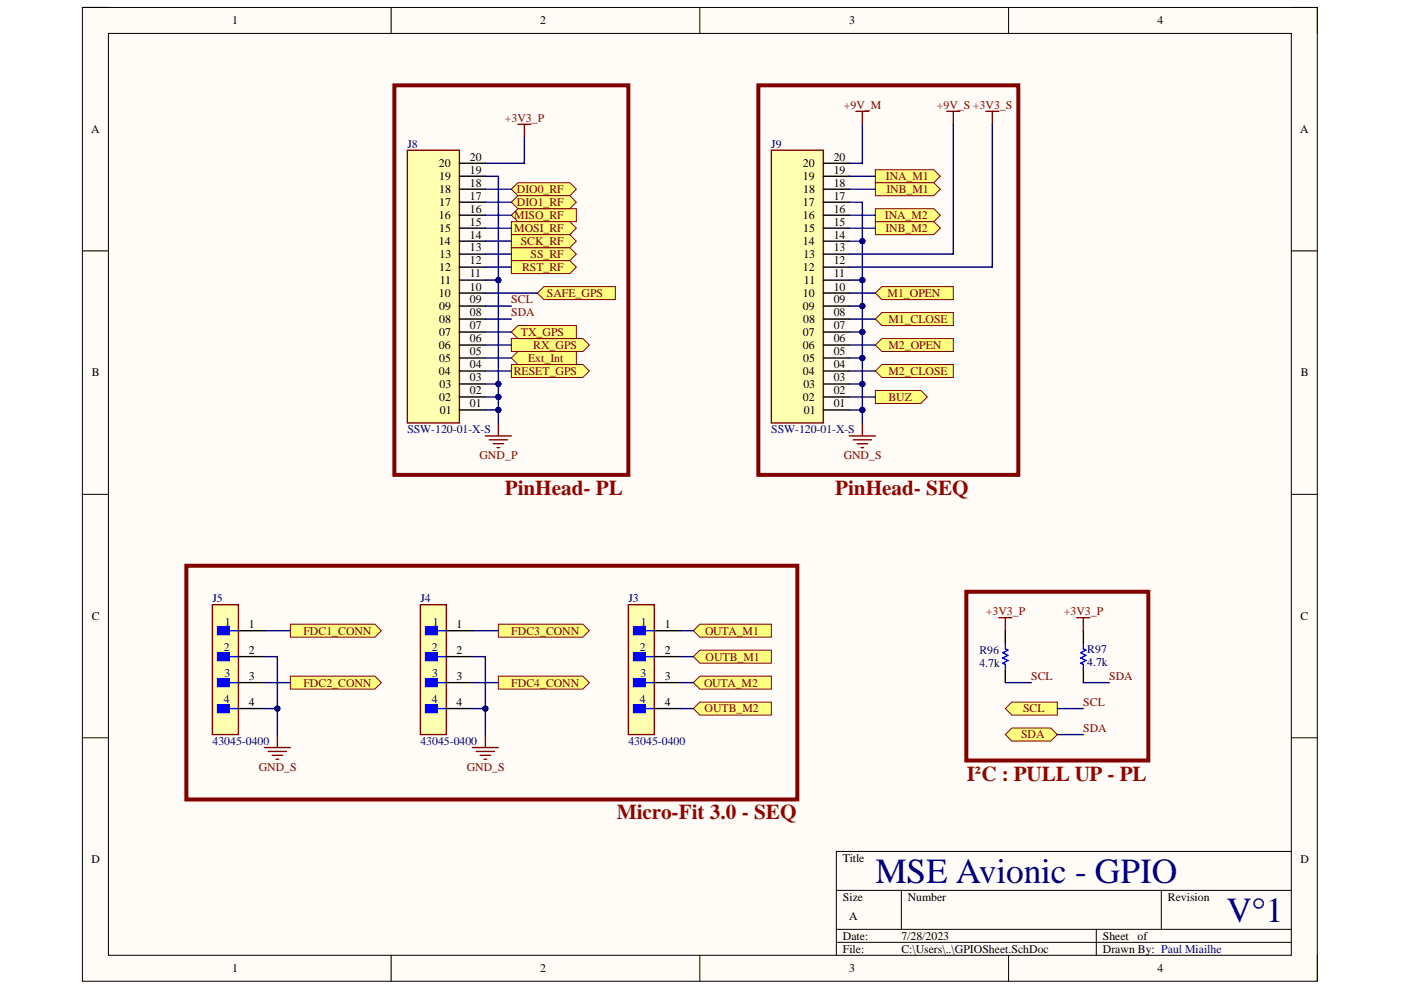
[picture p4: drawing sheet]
<svg xmlns="http://www.w3.org/2000/svg" width="297mm" height="210mm" viewBox="0 0 297 210" stroke-linecap="round" stroke-linejoin="round" font-family="sans-serif">
<defs><g id="words">
<g font-size="7.5" fill="#000080">
<text x="185.6" y="187.1">MSE Avionic - GPIO</text>
<text x="260" y="195.4">V°1</text>
</g>
<g font-size="4.5" fill="#980000">
<text x="107" y="104.9">PinHead- PL</text>
<text x="177.1" y="104.9">PinHead- SEQ</text>
<text x="205" y="165.5">I²C : PULL UP - PL</text>
<text x="130.8" y="173.7">Micro-Fit 3.0 - SEQ</text>
</g>
<g font-size="2.5">
<text x="49.2" y="5.2">1</text>
<text x="114.5" y="5.2">2</text>
<text x="180.1" y="5.2">3</text>
<text x="245.4" y="5.2">4</text>
<text x="19.3" y="28.2">A</text>
<text x="275.7" y="28.2">A</text>
<text x="93.1" y="35.4">20</text>
<text x="99.6" y="34.1">20</text>
<text x="170.2" y="35.4">20</text>
<text x="176.8" y="34.1">20</text>
<text x="93.1" y="40.9">18</text>
<text x="93.1" y="38.2">19</text>
<text x="99.6" y="39.5">18</text>
<text x="99.6" y="36.8">19</text>
<text x="170.2" y="38.2">19</text>
<text x="170.3" y="40.9">18</text>
<text x="176.8" y="39.5">18</text>
<text x="176.8" y="36.8">19</text>
<text x="93.1" y="46.4">16</text>
<text x="93.1" y="43.7">17</text>
<text x="99.6" y="47.8">15</text>
<text x="99.6" y="45.1">16</text>
<text x="99.6" y="42.3">17</text>
<text x="170.2" y="46.4">16</text>
<text x="170.2" y="43.7">17</text>
<text x="176.8" y="47.8">15</text>
<text x="176.8" y="45.1">16</text>
<text x="176.8" y="42.3">17</text>
<text x="93.1" y="52">14</text>
<text x="93.1" y="49.2">15</text>
<text x="99.6" y="53.3">13</text>
<text x="99.6" y="50.6">14</text>
<text x="170.2" y="52">14</text>
<text x="170.3" y="49.2">15</text>
<text x="176.8" y="53.3">13</text>
<text x="176.8" y="50.6">14</text>
<text x="93.1" y="57.5">12</text>
<text x="93.2" y="54.7">13</text>
<text x="99.6" y="58.8">11</text>
<text x="99.6" y="56.1">12</text>
<text x="170.2" y="57.5">12</text>
<text x="170.3" y="54.7">13</text>
<text x="176.8" y="58.8">11</text>
<text x="176.8" y="56.1">12</text>
<text x="93.1" y="63">10</text>
<text x="93.1" y="65.7">09</text>
<text x="93.3" y="60.2">11</text>
<text x="99.6" y="64.3">09</text>
<text x="99.6" y="61.6">10</text>
<text x="170.2" y="65.7">09</text>
<text x="170.2" y="63">10</text>
<text x="170.5" y="60.2">11</text>
<text x="176.8" y="64.3">09</text>
<text x="176.8" y="61.6">10</text>
<text x="93.1" y="71.2">07</text>
<text x="93.1" y="68.4">08</text>
<text x="99.6" y="69.8">07</text>
<text x="99.6" y="67.1">08</text>
<text x="170.2" y="71.2">07</text>
<text x="170.3" y="68.4">08</text>
<text x="176.8" y="69.8">07</text>
<text x="176.8" y="67.1">08</text>
<text x="93.1" y="74">06</text>
<text x="93.1" y="76.7">05</text>
<text x="99.6" y="75.3">05</text>
<text x="99.6" y="72.6">06</text>
<text x="170.2" y="74">06</text>
<text x="170.3" y="76.7">05</text>
<text x="176.8" y="75.3">05</text>
<text x="176.8" y="72.6">06</text>
<text x="19.5" y="79.8">B</text>
<text x="93.1" y="79.5">04</text>
<text x="93.2" y="82.2">03</text>
<text x="99.6" y="83.6">02</text>
<text x="99.6" y="80.9">03</text>
<text x="99.6" y="78.1">04</text>
<text x="170.2" y="79.5">04</text>
<text x="170.3" y="82.2">03</text>
<text x="176.8" y="83.6">02</text>
<text x="176.8" y="80.9">03</text>
<text x="176.8" y="78.1">04</text>
<text x="275.8" y="79.8">B</text>
<text x="93.1" y="85">02</text>
<text x="93.3" y="87.8">01</text>
<text x="99.6" y="86.4">01</text>
<text x="170.2" y="85">02</text>
<text x="170.5" y="87.8">01</text>
<text x="176.8" y="86.4">01</text>
<text x="19.5" y="131.4">C</text>
<text x="275.7" y="131.4">C</text>
<text x="52.7" y="133.2">1</text>
<text x="96.8" y="133.2">1</text>
<text x="140.9" y="133.2">1</text>
<text x="52.7" y="138.7">2</text>
<text x="96.8" y="138.7">2</text>
<text x="140.9" y="138.7">2</text>
<text x="52.7" y="144.2">3</text>
<text x="52.7" y="149.7">4</text>
<text x="96.8" y="144.2">3</text>
<text x="96.8" y="149.7">4</text>
<text x="140.9" y="144.2">3</text>
<text x="140.9" y="149.7">4</text>
<text x="19.4" y="183.1">D</text>
<text x="178.7" y="182.7">Title</text>
<text x="275.7" y="183.1">D</text>
<text x="178.7" y="191">Size</text>
<text x="192.5" y="191">Number</text>
<text x="247.6" y="191">Revision</text>
<text x="180.1" y="195.1">A</text>
<text x="178.7" y="199.2">Date:</text>
<text x="178.7" y="202">File:</text>
<text x="191.1" y="199.2">7/28/2023</text>
<text x="191.1" y="202">C:\Users\..\GPIOSheet.SchDoc</text>
<text x="233.8" y="199.2">Sheet</text>
<text x="233.8" y="202">Drawn By: Paul Miailhe</text>
<text x="241.2" y="199.2">of</text>
<text x="49.2" y="206.1">1</text>
<text x="114.5" y="206.1">2</text>
<text x="180.1" y="206.1">3</text>
<text x="245.4" y="206.1">4</text>
</g>
<g font-size="2.5" fill="#800000">
<text x="178.9" y="23">+9V_M</text>
<text x="198.6" y="23">+9V_S +3V3_S</text>
<text x="107.1" y="25.8">+3V3_P</text>
<text x="109.6" y="40.9">DIO0_RF</text>
<text x="187.8" y="38.2">INA_M1</text>
<text x="187.9" y="40.9">INB_M1</text>
<text x="109" y="46.4">MISO_RF</text>
<text x="109.6" y="43.7">DIO1_RF</text>
<text x="187.6" y="46.4">INA_M2</text>
<text x="109" y="49.2">MOSI_RF</text>
<text x="110.4" y="52">SCK_RF</text>
<text x="187.7" y="49.2">INB_M2</text>
<text x="110.7" y="57.5">RST_RF</text>
<text x="112.5" y="54.7">SS_RF</text>
<text x="108.4" y="64.3">SCL</text>
<text x="115.9" y="63">SAFE_GPS</text>
<text x="188.2" y="63">M1_OPEN</text>
<text x="108.4" y="67.1">SDA</text>
<text x="110.4" y="71.2">TX_GPS</text>
<text x="188.4" y="68.4">M1_CLOSE</text>
<text x="112" y="76.7">Ext_Int</text>
<text x="113.1" y="74">RX_GPS</text>
<text x="188.4" y="74">M2_OPEN</text>
<text x="108.9" y="79.5">RESET_GPS</text>
<text x="188.4" y="79.5">M2_CLOSE</text>
<text x="188.4" y="85">BUZ</text>
<text x="101.7" y="97.4">GND_P</text>
<text x="178.9" y="97.4">GND_S</text>
<text x="209" y="130.4">+3V3_P</text>
<text x="225.6" y="130.4">+3V3_P</text>
<text x="64.3" y="134.5">FDC1_CONN</text>
<text x="108.4" y="134.5">FDC3_CONN</text>
<text x="149.5" y="134.5">OUTA_M1</text>
<text x="149.6" y="140.1">OUTB_M1</text>
<text x="64.3" y="145.6">FDC2_CONN</text>
<text x="108.4" y="145.6">FDC4_CONN</text>
<text x="149.3" y="145.6">OUTA_M2</text>
<text x="218.6" y="144.2">SCL</text>
<text x="229.7" y="149.7">SCL</text>
<text x="235.2" y="144.2">SDA</text>
<text x="149.4" y="151">OUTB_M2</text>
<text x="216.9" y="151">SCL</text>
<text x="229.7" y="155.2">SDA</text>
<text x="216.5" y="156.5">SDA</text>
<text x="54.9" y="163.4">GND_S</text>
<text x="99" y="163.4">GND_S</text>
</g>
<g font-size="2.5" fill="#000080">
<text x="86.4" y="31.3">J8</text>
<text x="163.5" y="31.3">J9</text>
<text x="86.4" y="91.9">SSW-120-01-X-S</text>
<text x="163.5" y="91.9">SSW-120-01-X-S</text>
<text x="45" y="127.6">J5</text>
<text x="89.1" y="127.6">J4</text>
<text x="133.2" y="127.6">J3</text>
<text x="47.7" y="132.6">1</text>
<text x="91.8" y="132.6">1</text>
<text x="135.9" y="132.6">1</text>
<text x="47.5" y="138.1">2</text>
<text x="47.6" y="143.6">3</text>
<text x="91.6" y="138.1">2</text>
<text x="91.7" y="143.6">3</text>
<text x="135.6" y="138.1">2</text>
<text x="135.8" y="143.6">3</text>
<text x="207.6" y="141.4">4.7k</text>
<text x="207.6" y="138.7">R96</text>
<text x="230.5" y="141.2">4.7k</text>
<text x="230.5" y="138.4">R97</text>
<text x="47.5" y="149.1">4</text>
<text x="91.5" y="149.1">4</text>
<text x="135.6" y="149.1">4</text>
<text x="45" y="157.9">43045-0400</text>
<text x="89.1" y="157.9">43045-0400</text>
<text x="133.2" y="157.9">43045-0400</text>
</g>
</g></defs>
<path d="M17.5 1.6h261.8v206.4h-261.8z" fill-rule="evenodd" fill="#fffcf8"/>
<path d="M17.5 1.6h261.8v206.4h-261.8z" fill="none" stroke="#000" stroke-width=".21"/>
<path d="M23 7.1h250.8v195.4h-250.8z" fill-rule="evenodd" fill="#fffcf8"/>
<g fill="none" stroke="#000" stroke-width=".21">
<path d="M17.5 1.6h5.5M23 7.1h250.8v195.4h-250.8zM82.9 1.6v5.5M148.4 1.6v5.5M213.8 1.6v5.5M273.8 1.6h5.5v5.5M17.5 53.2h5.5M273.8 53.2h5.5M17.5 104.8h5.5M273.8 104.8h5.5M17.5 156.4h5.5M273.8 156.4h5.5"/>
<path d="M177.3 188.8h96.5M177.3 197h96.5M177.3 199.8h96.5M191.1 188.8v8.2M232.4 197v5.5M246.2 188.8v8.2M273.8 180.5h-96.5v22M82.9 202.5v5.5M148.4 202.5v5.5M213.8 202.5v5.5M279.3 202.5v5.5"/>
</g>
<path d="M83.6 18.1h49.6v82.6h-49.6zM160.8 18.1h55.1v82.6h-55.1z" fill="none" stroke="#800000" stroke-width=".84"/>
<path d="M45 128.2h5.5v27.5h-5.5z" fill-rule="evenodd" fill="#ffffb0"/>
<path d="M45 128.2h5.5v27.5h-5.5z" fill="none" stroke="#800000" stroke-width=".3"/>
<path d="M46.1 132.9h2.5v1.6h-2.5z" fill-rule="evenodd" fill="#00f"/>
<path d="M46.1 132.9h2.5v1.6h-2.5zM48.6 133.7h1.9" fill="none" stroke="#00f" stroke-width=".3"/>
<path d="M46.1 138.4h2.5v1.7h-2.5z" fill-rule="evenodd" fill="#00f"/>
<path d="M46.1 138.4h2.5v1.7h-2.5zM48.6 139.2h1.9" fill="none" stroke="#00f" stroke-width=".3"/>
<path d="M46.1 143.9h2.5v1.7h-2.5z" fill-rule="evenodd" fill="#00f"/>
<path d="M46.1 143.9h2.5v1.7h-2.5zM48.6 144.7h1.9" fill="none" stroke="#00f" stroke-width=".3"/>
<path d="M46.1 149.4h2.5v1.7h-2.5z" fill-rule="evenodd" fill="#00f"/>
<path d="M46.1 149.4h2.5v1.7h-2.5zM48.6 150.2h1.9" fill="none" stroke="#00f" stroke-width=".3"/>
<path d="M50.5 133.7h5.6M50.5 139.2h5.6M50.5 144.7h5.6M50.5 150.2h5.6" fill="none" stroke="#000" stroke-width=".3"/>
<path d="M89.1 128.2h5.5v27.5h-5.5z" fill-rule="evenodd" fill="#ffffb0"/>
<path d="M89.1 128.2h5.5v27.5h-5.5z" fill="none" stroke="#800000" stroke-width=".3"/>
<path d="M90.2 132.9h2.5v1.6h-2.5z" fill-rule="evenodd" fill="#00f"/>
<path d="M90.2 132.9h2.5v1.6h-2.5zM92.7 133.7h1.9" fill="none" stroke="#00f" stroke-width=".3"/>
<path d="M90.2 138.4h2.5v1.7h-2.5z" fill-rule="evenodd" fill="#00f"/>
<path d="M90.2 138.4h2.5v1.7h-2.5zM92.7 139.2h1.9" fill="none" stroke="#00f" stroke-width=".3"/>
<path d="M90.2 143.9h2.5v1.7h-2.5z" fill-rule="evenodd" fill="#00f"/>
<path d="M90.2 143.9h2.5v1.7h-2.5zM92.7 144.7h1.9" fill="none" stroke="#00f" stroke-width=".3"/>
<path d="M90.2 149.4h2.5v1.7h-2.5z" fill-rule="evenodd" fill="#00f"/>
<path d="M90.2 149.4h2.5v1.7h-2.5zM92.7 150.2h1.9" fill="none" stroke="#00f" stroke-width=".3"/>
<path d="M94.6 133.7h5.6M94.6 139.2h5.6M94.6 144.7h5.6M94.6 150.2h5.6" fill="none" stroke="#000" stroke-width=".3"/>
<path d="M133.2 128.2h5.5v27.5h-5.5z" fill-rule="evenodd" fill="#ffffb0"/>
<path d="M133.2 128.2h5.5v27.5h-5.5z" fill="none" stroke="#800000" stroke-width=".3"/>
<path d="M134.3 132.9h2.5v1.6h-2.5z" fill-rule="evenodd" fill="#00f"/>
<path d="M134.3 132.9h2.5v1.6h-2.5zM136.8 133.7h1.9" fill="none" stroke="#00f" stroke-width=".3"/>
<path d="M134.3 138.4h2.5v1.7h-2.5z" fill-rule="evenodd" fill="#00f"/>
<path d="M134.3 138.4h2.5v1.7h-2.5zM136.8 139.2h1.9" fill="none" stroke="#00f" stroke-width=".3"/>
<path d="M134.3 143.9h2.5v1.7h-2.5z" fill-rule="evenodd" fill="#00f"/>
<path d="M134.3 143.9h2.5v1.7h-2.5zM136.8 144.7h1.9" fill="none" stroke="#00f" stroke-width=".3"/>
<path d="M134.3 149.4h2.5v1.7h-2.5z" fill-rule="evenodd" fill="#00f"/>
<path d="M134.3 149.4h2.5v1.7h-2.5zM136.8 150.2h1.9" fill="none" stroke="#00f" stroke-width=".3"/>
<path d="M138.7 133.7h5.5M138.7 139.2h5.5M138.7 144.7h5.5M138.7 150.2h5.5" fill="none" stroke="#000" stroke-width=".3"/>
<path d="M147 133.7l1.4-1.4h15.1v2.8h-15.1z" fill-rule="evenodd" fill="#ffff80"/>
<path d="M147 133.7l1.4-1.4h15.1v2.8h-15.1z" fill="none" stroke="#800000" stroke-width=".21"/>
<path d="M147 139.2l1.4-1.3h15.1v2.7h-15.1z" fill-rule="evenodd" fill="#ffff80"/>
<path d="M147 139.2l1.4-1.3h15.1v2.7h-15.1z" fill="none" stroke="#800000" stroke-width=".21"/>
<path d="M147 144.7l1.4-1.3h15.1v2.7h-15.1z" fill-rule="evenodd" fill="#ffff80"/>
<path d="M147 144.7l1.4-1.3h15.1v2.7h-15.1z" fill="none" stroke="#800000" stroke-width=".21"/>
<path d="M147 150.2l1.4-1.3h15.1v2.7h-15.1z" fill-rule="evenodd" fill="#ffff80"/>
<path d="M147 150.2l1.4-1.3h15.1v2.7h-15.1z" fill="none" stroke="#800000" stroke-width=".21"/>
<path d="M56.1 158.5h5.5M56.9 159.3h3.8M58.8 155.7v2.8M100.2 158.5h5.5M101 159.3h3.8M102.9 155.7v2.8M57.7 160.1h2.2M58.5 161h.6M101.8 160.1h2.2M102.6 161h.6" fill="none" stroke="#800000" stroke-width=".3"/>
<path d="M39.5 120h129.5v49.5h-129.5z" fill="none" stroke="#800000" stroke-width=".84"/>
<path d="M61.6 132.3h17.9l1.4 1.4-1.4 1.4h-17.9z" fill-rule="evenodd" fill="#ffff80"/>
<path d="M61.6 132.3h17.9l1.4 1.4-1.4 1.4h-17.9z" fill="none" stroke="#800000" stroke-width=".21"/>
<path d="M61.6 143.4h17.9l1.4 1.3-1.4 1.4h-17.9z" fill-rule="evenodd" fill="#ffff80"/>
<path d="M61.6 143.4h17.9l1.4 1.3-1.4 1.4h-17.9z" fill="none" stroke="#800000" stroke-width=".21"/>
<path d="M105.7 132.3h17.9l1.4 1.4-1.4 1.4h-17.9z" fill-rule="evenodd" fill="#ffff80"/>
<path d="M105.7 132.3h17.9l1.4 1.4-1.4 1.4h-17.9z" fill="none" stroke="#800000" stroke-width=".21"/>
<path d="M105.7 143.4h17.9l1.4 1.3-1.4 1.4h-17.9z" fill-rule="evenodd" fill="#ffff80"/>
<path d="M105.7 143.4h17.9l1.4 1.3-1.4 1.4h-17.9z" fill="none" stroke="#800000" stroke-width=".21"/>
<path d="M213.2 133.7v2.8M229.7 133.7v2.8M213.2 142v2.7M229.7 142v2.7" fill="none" stroke="#000" stroke-width=".3"/>
<path d="M213.2 136.5v1.1l.5 .3-1.1 .5 1.1 .6-1.1 .5 1.1 .6-1.1 .5 .6 .3v1.1M229.7 136.5v1.1l.5 .3-1.1 .5 1.1 .6-1.1 .5 1.1 .6-1.1 .5 .6 .3v1.1" fill="none" stroke="#00f" stroke-width=".3"/>
<path d="M204.9 125.5h38.6v35.8h-38.6z" fill="none" stroke="#800000" stroke-width=".84"/>
<g fill="none" stroke="#800000" stroke-width=".3">
<path d="M109.8 26.4h2.8M111.2 26.4v2.7M200.7 23.6h2.8M202.1 23.6v2.8M209 23.6h2.8M210.4 23.6v2.8M102.9 92.4h5.5M103.7 93.2h3.9M104.6 94.1h2.2M105.4 94.9h.5M105.7 89.7v2.7M180.1 92.4h5.5"/>
<path d="M180.9 93.2h3.9M181.7 94.1h2.2M182.6 94.9h.5M182.8 89.7v2.7"/>
</g>
<path d="M185.6 36h12.4l1.4 1.4-1.4 1.3h-12.4z" fill-rule="evenodd" fill="#ffff80"/>
<path d="M185.6 36h12.4l1.4 1.4-1.4 1.3h-12.4z" fill="none" stroke="#800000" stroke-width=".21"/>
<path d="M185.6 38.7h12.4l1.4 1.4-1.4 1.4h-12.4z" fill-rule="evenodd" fill="#ffff80"/>
<path d="M185.6 38.7h12.4l1.4 1.4-1.4 1.4h-12.4z" fill="none" stroke="#800000" stroke-width=".21"/>
<path d="M185.6 44.2h12.4l1.4 1.4-1.4 1.4h-12.4z" fill-rule="evenodd" fill="#ffff80"/>
<path d="M185.6 44.2h12.4l1.4 1.4-1.4 1.4h-12.4z" fill="none" stroke="#800000" stroke-width=".21"/>
<path d="M185.6 47h12.4l1.4 1.4-1.4 1.4h-12.4z" fill-rule="evenodd" fill="#ffff80"/>
<path d="M185.6 47h12.4l1.4 1.4-1.4 1.4h-12.4z" fill="none" stroke="#800000" stroke-width=".21"/>
<path d="M213.2 150.2l1.3-1.3h9.7v2.7h-9.7z" fill-rule="evenodd" fill="#ffff80"/>
<path d="M213.2 150.2l1.3-1.3h9.7v2.7h-9.7z" fill="none" stroke="#800000" stroke-width=".21"/>
<path d="M214.5 154.4h8.3l1.4 1.4-1.4 1.3h-8.3l-1.3-1.3z" fill-rule="evenodd" fill="#ffff80"/>
<path d="M214.5 154.4h8.3l1.4 1.4-1.4 1.3h-8.3l-1.3-1.3z" fill="none" stroke="#800000" stroke-width=".21"/>
<path d="M185.6 62.1l1.4-1.3h15.1v2.7h-15.1z" fill-rule="evenodd" fill="#ffff80"/>
<path d="M185.6 62.1l1.4-1.3h15.1v2.7h-15.1z" fill="none" stroke="#800000" stroke-width=".21"/>
<path d="M187 66.3h15.1v2.7h-15.1l-1.4-1.3z" fill-rule="evenodd" fill="#ffff80"/>
<path d="M187 66.3h15.1v2.7h-15.1l-1.4-1.3z" fill="none" stroke="#800000" stroke-width=".21"/>
<path d="M185.6 73.2l1.4-1.4h15.1v2.7h-15.1z" fill-rule="evenodd" fill="#ffff80"/>
<path d="M185.6 73.2l1.4-1.4h15.1v2.7h-15.1z" fill="none" stroke="#800000" stroke-width=".21"/>
<path d="M185.6 78.7l1.4-1.4h15.1v2.7h-15.1z" fill-rule="evenodd" fill="#ffff80"/>
<path d="M185.6 78.7l1.4-1.4h15.1v2.7h-15.1z" fill="none" stroke="#800000" stroke-width=".21"/>
<path d="M185.6 82.8h9.6l1.4 1.4-1.4 1.3h-9.6z" fill-rule="evenodd" fill="#ffff80"/>
<path d="M185.6 82.8h9.6l1.4 1.4-1.4 1.3h-9.6z" fill="none" stroke="#800000" stroke-width=".21"/>
<path d="M108.4 52.5h12.4l1.4 1.4-1.4 1.4h-12.4z" fill-rule="evenodd" fill="#ffff80"/>
<path d="M108.4 52.5h12.4l1.4 1.4-1.4 1.4h-12.4z" fill="none" stroke="#800000" stroke-width=".21"/>
<path d="M108.4 71.8h15.2l1.4 1.4-1.4 1.3h-15.2z" fill-rule="evenodd" fill="#ffff80"/>
<path d="M108.4 71.8h15.2l1.4 1.4-1.4 1.3h-15.2z" fill="none" stroke="#800000" stroke-width=".21"/>
<path d="M108.4 75.9l1.4-1.4h12.4v2.8h-12.4z" fill-rule="evenodd" fill="#ffff80"/>
<path d="M108.4 75.9l1.4-1.4h12.4v2.8h-12.4z" fill="none" stroke="#800000" stroke-width=".21"/>
<path d="M163.5 31.9h11.1v57.8h-11.1z" fill-rule="evenodd" fill="#ffffb0"/>
<path d="M163.5 31.9h11.1v57.8h-11.1z" fill="none" stroke="#800000" stroke-width=".3"/>
<g fill="none" stroke="#000" stroke-width=".3">
<path d="M174.6 37.4h5.5M174.6 34.6h5.5M174.6 59.4h5.5M174.6 56.6h5.5M174.6 53.9h5.5M174.6 51.1h5.5M174.6 48.4h5.5M174.6 45.6h5.5M174.6 42.9h5.5M174.6 40.1h5.5M174.6 78.7h5.5M174.6 75.9h5.5"/>
<path d="M174.6 73.2h5.5M174.6 70.4h5.5M174.6 67.7h5.5M174.6 64.9h5.5M174.6 62.1h5.5M174.6 86.9h5.5M174.6 84.2h5.5M174.6 81.4h5.5"/>
</g>
<path d="M86.4 31.9h11v57.8h-11z" fill-rule="evenodd" fill="#ffffb0"/>
<path d="M86.4 31.9h11v57.8h-11z" fill="none" stroke="#800000" stroke-width=".3"/>
<g fill="none" stroke="#000" stroke-width=".3">
<path d="M97.4 37.4h5.5M97.4 34.6h5.5M97.4 59.4h5.5M97.4 56.6h5.5M97.4 53.9h5.5M97.4 51.1h5.5M97.4 48.4h5.5M97.4 45.6h5.5M97.4 42.9h5.5M97.4 40.1h5.5M97.4 78.7h5.5M97.4 75.9h5.5"/>
<path d="M97.4 73.2h5.5M97.4 70.4h5.5M97.4 67.6h5.5M97.4 64.9h5.5M97.4 62.1h5.5M97.4 86.9h5.5M97.4 84.2h5.5M97.4 81.4h5.5"/>
</g>
<path d="M113.9 62.1l1.4-1.3h15.2v2.7h-15.2z" fill-rule="evenodd" fill="#ffff80"/>
<path d="M113.9 62.1l1.4-1.3h15.2v2.7h-15.2z" fill="none" stroke="#800000" stroke-width=".21"/>
<path d="M108.4 77.3h15.2l1.4 1.4-1.4 1.3h-15.2z" fill-rule="evenodd" fill="#ffff80"/>
<path d="M108.4 77.3h15.2l1.4 1.4-1.4 1.3h-15.2z" fill="none" stroke="#800000" stroke-width=".21"/>
<path d="M109.8 44.2h12.4v2.8h-12.4l-1.4-1.4z" fill-rule="evenodd" fill="#ffff80"/>
<path d="M109.8 44.2h12.4v2.8h-12.4l-1.4-1.4z" fill="none" stroke="#800000" stroke-width=".21"/>
<path d="M108.4 47h12.4l1.4 1.4-1.4 1.4h-12.4z" fill-rule="evenodd" fill="#ffff80"/>
<path d="M108.4 47h12.4l1.4 1.4-1.4 1.4h-12.4z" fill="none" stroke="#800000" stroke-width=".21"/>
<path d="M108.4 55.3h12.4l1.4 1.3-1.4 1.4h-12.4z" fill-rule="evenodd" fill="#ffff80"/>
<path d="M108.4 55.3h12.4l1.4 1.3-1.4 1.4h-12.4z" fill="none" stroke="#800000" stroke-width=".21"/>
<path d="M108.4 49.8h12.4l1.4 1.3-1.4 1.4h-12.4z" fill-rule="evenodd" fill="#ffff80"/>
<path d="M108.4 49.8h12.4l1.4 1.3-1.4 1.4h-12.4z" fill="none" stroke="#800000" stroke-width=".21"/>
<path d="M108.4 40.1l1.4-1.4h11l1.4 1.4-1.4 1.4h-11z" fill-rule="evenodd" fill="#ffff80"/>
<path d="M108.4 40.1l1.4-1.4h11l1.4 1.4-1.4 1.4h-11z" fill="none" stroke="#800000" stroke-width=".21"/>
<path d="M108.4 42.9l1.4-1.4h11l1.4 1.4-1.4 1.3h-11z" fill-rule="evenodd" fill="#ffff80"/>
<path d="M108.4 42.9l1.4-1.4h11l1.4 1.4-1.4 1.3h-11z" fill="none" stroke="#800000" stroke-width=".21"/>
<path d="M109.8 69h12.4v2.8h-12.4l-1.4-1.4z" fill-rule="evenodd" fill="#ffff80"/>
<path d="M109.8 69h12.4v2.8h-12.4l-1.4-1.4z" fill="none" stroke="#800000" stroke-width=".21"/>
<path d="M181.5 23.6h2.7M182.8 23.6v2.8M211.8 131h2.7M213.2 131v2.7M228.3 131h2.8M229.7 131v2.7" fill="none" stroke="#800000" stroke-width=".3"/>
<path d="M100.2 133.7h5.5M144.2 133.7h2.8M144.2 139.2h2.8M100.2 150.2h2.7v5.5M100.2 144.7h5.5M144.2 144.7h2.8M144.2 150.2h2.8" fill="none" stroke="#000080" stroke-width=".3"/>
<circle cx="102.9" cy="150.2" r=".55" fill="#000080"/>
<circle cx="102.9" cy="150.2" r=".55" fill="none" stroke="#000080" stroke-width=".21"/>
<path d="M100.2 139.2h2.7v11" fill="none" stroke="#000080" stroke-width=".3"/>
<circle cx="102.9" cy="150.2" r=".55" fill="#000080"/>
<circle cx="102.9" cy="150.2" r=".55" fill="none" stroke="#000080" stroke-width=".21"/>
<path d="M56.1 139.2h2.7v11" fill="none" stroke="#000080" stroke-width=".3"/>
<circle cx="58.8" cy="150.2" r=".55" fill="#000080"/>
<circle cx="58.8" cy="150.2" r=".55" fill="none" stroke="#000080" stroke-width=".21"/>
<path d="M56.1 133.7h5.5M56.1 150.2h2.7v5.5M56.1 144.7h5.5" fill="none" stroke="#000080" stroke-width=".3"/>
<circle cx="58.8" cy="150.2" r=".55" fill="#000080"/>
<circle cx="58.8" cy="150.2" r=".55" fill="none" stroke="#000080" stroke-width=".21"/>
<path d="M102.9 86.9h2.8v2.8M213.2 144.7h5.5M229.7 144.7h5.5" fill="none" stroke="#000080" stroke-width=".3"/>
<circle cx="105.7" cy="86.9" r=".55" fill="#000080"/>
<circle cx="105.7" cy="86.9" r=".55" fill="none" stroke="#000080" stroke-width=".21"/>
<path d="M180.1 86.9h2.7v2.8" fill="none" stroke="#000080" stroke-width=".3"/>
<circle cx="182.8" cy="86.9" r=".55" fill="#000080"/>
<circle cx="182.8" cy="86.9" r=".55" fill="none" stroke="#000080" stroke-width=".21"/>
<path d="M180.1 81.4h2.7v5.5M224.2 150.2h5.5M224.2 155.8h5.5" fill="none" stroke="#000080" stroke-width=".3"/>
<circle cx="182.8" cy="86.9" r=".55" fill="#000080"/>
<circle cx="182.8" cy="86.9" r=".55" fill="none" stroke="#000080" stroke-width=".21"/>
<circle cx="182.8" cy="81.4" r=".55" fill="#000080"/>
<circle cx="182.8" cy="81.4" r=".55" fill="none" stroke="#000080" stroke-width=".21"/>
<path d="M180.1 75.9h2.7v5.5" fill="none" stroke="#000080" stroke-width=".3"/>
<circle cx="182.8" cy="81.4" r=".55" fill="#000080"/>
<circle cx="182.8" cy="81.4" r=".55" fill="none" stroke="#000080" stroke-width=".21"/>
<circle cx="182.8" cy="75.9" r=".55" fill="#000080"/>
<circle cx="182.8" cy="75.9" r=".55" fill="none" stroke="#000080" stroke-width=".21"/>
<path d="M180.1 70.4h2.7v5.5" fill="none" stroke="#000080" stroke-width=".3"/>
<circle cx="182.8" cy="75.9" r=".55" fill="#000080"/>
<circle cx="182.8" cy="75.9" r=".55" fill="none" stroke="#000080" stroke-width=".21"/>
<circle cx="182.8" cy="70.4" r=".55" fill="#000080"/>
<circle cx="182.8" cy="70.4" r=".55" fill="none" stroke="#000080" stroke-width=".21"/>
<path d="M180.1 64.9h2.7v5.5" fill="none" stroke="#000080" stroke-width=".3"/>
<circle cx="182.8" cy="70.4" r=".55" fill="#000080"/>
<circle cx="182.8" cy="70.4" r=".55" fill="none" stroke="#000080" stroke-width=".21"/>
<circle cx="182.8" cy="64.9" r=".55" fill="#000080"/>
<circle cx="182.8" cy="64.9" r=".55" fill="none" stroke="#000080" stroke-width=".21"/>
<path d="M180.1 59.4h2.7v5.5" fill="none" stroke="#000080" stroke-width=".3"/>
<circle cx="182.8" cy="64.9" r=".55" fill="#000080"/>
<circle cx="182.8" cy="64.9" r=".55" fill="none" stroke="#000080" stroke-width=".21"/>
<circle cx="182.8" cy="59.4" r=".55" fill="#000080"/>
<circle cx="182.8" cy="59.4" r=".55" fill="none" stroke="#000080" stroke-width=".21"/>
<path d="M111.2 29.1v5.5h-8.3M180.1 62.1h5.5M180.1 67.7h5.5M180.1 73.2h5.5M180.1 78.7h5.5M102.9 84.2h2.8M180.1 84.2h5.5" fill="none" stroke="#000080" stroke-width=".3"/>
<circle cx="105.7" cy="84.2" r=".55" fill="#000080"/>
<circle cx="105.7" cy="84.2" r=".55" fill="none" stroke="#000080" stroke-width=".21"/>
<path d="M102.9 59.4h2.8" fill="none" stroke="#000080" stroke-width=".3"/>
<circle cx="105.7" cy="59.4" r=".55" fill="#000080"/>
<circle cx="105.7" cy="59.4" r=".55" fill="none" stroke="#000080" stroke-width=".21"/>
<path d="M102.9 56.6h5.5M102.9 53.9h5.5M102.9 51.1h5.5M102.9 48.4h5.5M102.9 45.6h5.5M102.9 42.9h5.5M102.9 40.1h5.5M102.9 62.1h11M102.9 75.9h5.5M102.9 78.7h5.5M102.9 81.4h2.8" fill="none" stroke="#000080" stroke-width=".3"/>
<circle cx="105.7" cy="81.4" r=".55" fill="#000080"/>
<circle cx="105.7" cy="81.4" r=".55" fill="none" stroke="#000080" stroke-width=".21"/>
<path d="M180.1 51.1h2.7v8.3M102.9 73.2h5.5M102.9 70.4h5.5M102.9 67.6h5.5M102.9 64.9h5.5" fill="none" stroke="#000080" stroke-width=".3"/>
<circle cx="182.8" cy="59.4" r=".55" fill="#000080"/>
<circle cx="182.8" cy="59.4" r=".55" fill="none" stroke="#000080" stroke-width=".21"/>
<circle cx="182.8" cy="51.1" r=".55" fill="#000080"/>
<circle cx="182.8" cy="51.1" r=".55" fill="none" stroke="#000080" stroke-width=".21"/>
<path d="M180.1 42.9h2.7v8.2" fill="none" stroke="#000080" stroke-width=".3"/>
<circle cx="182.8" cy="51.1" r=".55" fill="#000080"/>
<circle cx="182.8" cy="51.1" r=".55" fill="none" stroke="#000080" stroke-width=".21"/>
<path d="M102.9 37.4h2.8v49.5M180.1 37.4h5.5M182.8 26.4v8.2h-2.7M202.1 26.4v27.5h-22M210.4 26.4v30.2h-30.3M180.1 40.1h5.5M180.1 48.4h5.5M180.1 45.6h5.5" fill="none" stroke="#000080" stroke-width=".3"/>
<circle cx="105.7" cy="59.4" r=".55" fill="#000080"/>
<circle cx="105.7" cy="59.4" r=".55" fill="none" stroke="#000080" stroke-width=".21"/>
<circle cx="105.7" cy="81.4" r=".55" fill="#000080"/>
<circle cx="105.7" cy="81.4" r=".55" fill="none" stroke="#000080" stroke-width=".21"/>
<circle cx="105.7" cy="84.2" r=".55" fill="#000080"/>
<circle cx="105.7" cy="84.2" r=".55" fill="none" stroke="#000080" stroke-width=".21"/>
<circle cx="105.7" cy="86.9" r=".55" fill="#000080"/>
<circle cx="105.7" cy="86.9" r=".55" fill="none" stroke="#000080" stroke-width=".21"/>
<use href="#words"/>
</svg>
